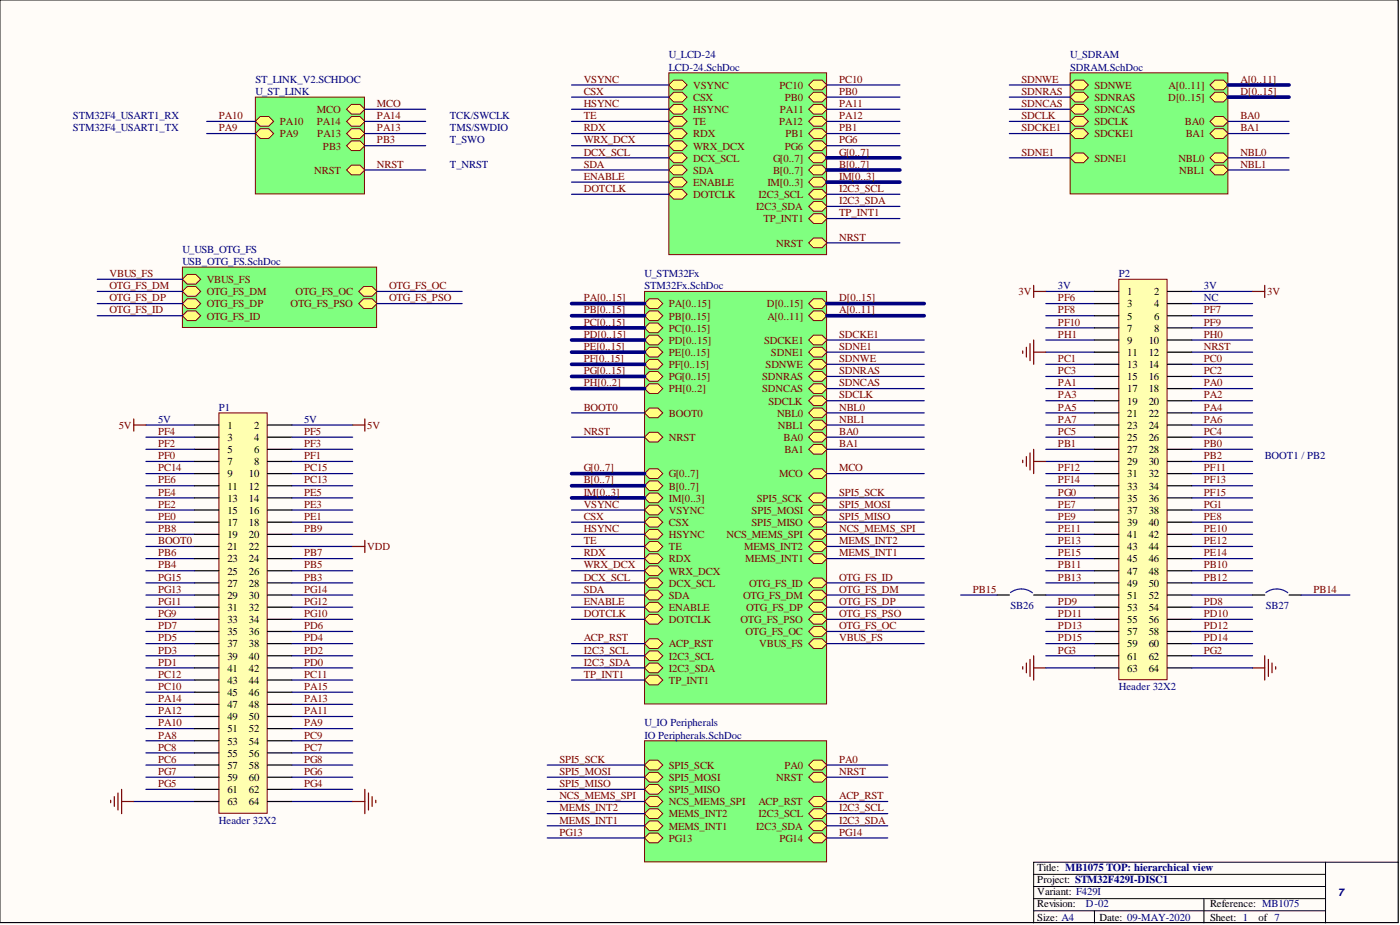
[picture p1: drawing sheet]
<svg xmlns="http://www.w3.org/2000/svg" width="292mm" height="193mm" viewBox="0 0 292 193" stroke-linecap="round" stroke-linejoin="round" font-family="sans-serif">
<defs><g id="words">
<g font-size="2.2" fill="#000080">
<text x="53.3" y="17.3">ST_LINK_V2.SCHDOC</text>
<text x="139.5" y="12.2">U_LCD-24</text>
<text x="139.5" y="14.7">LCD-24.SchDoc</text>
<text x="223.3" y="12.2">U_SDRAM</text>
<text x="223.3" y="14.7">SDRAM.SchDoc</text>
<text x="53.3" y="19.8">U_ST_LINK</text>
<text x="15.2" y="27.4">STM32F4_USART1_TX</text>
<text x="15.2" y="24.9">STM32F4_USART1_RX</text>
<text x="93.9" y="24.9">TCK/SWCLK</text>
<text x="93.9" y="27.4">TMS/SWDIO</text>
<text x="93.9" y="29.9">T_SWO</text>
<text x="93.9" y="35">T_NRST</text>
<text x="38.1" y="52.7">U_USB_OTG_FS</text>
<text x="38.1" y="55.3">USB_OTG_FS.SchDoc</text>
<text x="134.5" y="57.8">U_STM32Fx</text>
<text x="233.4" y="57.8">P2</text>
<text x="134.5" y="60.3">STM32Fx.SchDoc</text>
<text x="220.7" y="60.3">3V</text>
<text x="251.2" y="62.9">NC</text>
<text x="251.2" y="60.3">3V</text>
<text x="33" y="88.2">5V</text>
<text x="45.7" y="85.7">P1</text>
<text x="63.4" y="88.2">5V</text>
<text x="263.9" y="95.8">BOOT1 / PB2</text>
<text x="210.8" y="127">SB26</text>
<text x="264.1" y="127">SB27</text>
<text x="233.4" y="143.9">Header 32X2</text>
<text x="134.5" y="151.5">U_IO Peripherals</text>
<text x="134.5" y="154.1">IO Peripherals.SchDoc</text>
<text x="45.7" y="171.8">Header 32X2</text>
<text x="226.6" y="189.3">D-02</text>
<text x="279.1" y="186.9">7</text>
</g>
<g font-size="2.2" fill="#800000">
<text x="121.8" y="17.3">VSYNC</text>
<text x="175.1" y="17.3">PC10</text>
<text x="213.1" y="17.3">SDNWE</text>
<text x="258.8" y="17.3">A[0..11]</text>
<text x="66.1" y="23.6">MCO</text>
<text x="78.7" y="22.3">MCO</text>
<text x="121.8" y="22.3">HSYNC</text>
<text x="121.8" y="19.8">CSX</text>
<text x="144.6" y="18.5">VSYNC</text>
<text x="144.6" y="21.1">CSX</text>
<text x="144.6" y="23.6">HSYNC</text>
<text x="162.6" y="18.5">PC10</text>
<text x="162.7" y="23.6">PA11</text>
<text x="163.7" y="21.1">PB0</text>
<text x="175.1" y="19.8">PB0</text>
<text x="175.1" y="22.3">PA11</text>
<text x="213.1" y="19.8">SDNRAS</text>
<text x="213.1" y="22.3">SDNCAS</text>
<text x="228.4" y="18.5">SDNWE</text>
<text x="228.4" y="21.1">SDNRAS</text>
<text x="228.4" y="23.6">SDNCAS</text>
<text x="243.8" y="21.1">D[0..15]</text>
<text x="243.8" y="18.5">A[0..11]</text>
<text x="258.8" y="19.8">D[0..15]</text>
<text x="45.7" y="27.4">PA9</text>
<text x="45.7" y="24.9">PA10</text>
<text x="58.4" y="26.1">PA10</text>
<text x="58.4" y="28.7">PA9</text>
<text x="66.1" y="26.1">PA14</text>
<text x="66.2" y="28.7">PA13</text>
<text x="78.7" y="27.4">PA13</text>
<text x="78.7" y="24.9">PA14</text>
<text x="78.7" y="29.9">PB3</text>
<text x="121.8" y="24.9">TE</text>
<text x="121.8" y="27.4">RDX</text>
<text x="121.8" y="29.9">WRX_DCX</text>
<text x="144.6" y="26.1">TE</text>
<text x="144.6" y="28.7">RDX</text>
<text x="162.5" y="26.1">PA12</text>
<text x="163.9" y="28.7">PB1</text>
<text x="175.1" y="24.9">PA12</text>
<text x="175.1" y="27.4">PB1</text>
<text x="175.1" y="29.9">PG6</text>
<text x="213.1" y="24.9">SDCLK</text>
<text x="213.1" y="27.4">SDCKE1</text>
<text x="228.4" y="26.1">SDCLK</text>
<text x="228.4" y="28.7">SDCKE1</text>
<text x="247.2" y="26.1">BA0</text>
<text x="247.4" y="28.7">BA1</text>
<text x="258.8" y="24.9">BA0</text>
<text x="258.8" y="27.4">BA1</text>
<text x="67.4" y="31.2">PB3</text>
<text x="78.7" y="35">NRST</text>
<text x="121.8" y="35">SDA</text>
<text x="121.8" y="32.5">DCX_SCL</text>
<text x="144.6" y="31.2">WRX_DCX</text>
<text x="144.6" y="33.7">DCX_SCL</text>
<text x="161.3" y="33.7">G[0..7]</text>
<text x="163.7" y="31.2">PG6</text>
<text x="175.1" y="35">B[0..7]</text>
<text x="175.1" y="32.5">G[0..7]</text>
<text x="213.1" y="32.5">SDNE1</text>
<text x="228.4" y="33.7">SDNE1</text>
<text x="245.9" y="33.7">NBL0</text>
<text x="258.8" y="32.5">NBL0</text>
<text x="258.8" y="35">NBL1</text>
<text x="65.5" y="36.3">NRST</text>
<text x="121.8" y="37.5">ENABLE</text>
<text x="121.8" y="40.1">DOTCLK</text>
<text x="144.6" y="38.8">ENABLE</text>
<text x="144.6" y="36.3">SDA</text>
<text x="144.6" y="41.3">DOTCLK</text>
<text x="158.2" y="41.3">I2C3_SCL</text>
<text x="160.1" y="38.8">IM[0..3]</text>
<text x="161.3" y="36.3">B[0..7]</text>
<text x="175.1" y="40.1">I2C3_SCL</text>
<text x="175.1" y="37.5">IM[0..3]</text>
<text x="246" y="36.3">NBL1</text>
<text x="157.7" y="43.9">I2C3_SDA</text>
<text x="159.3" y="46.4">TP_INT1</text>
<text x="175.1" y="45.1">TP_INT1</text>
<text x="175.1" y="42.6">I2C3_SDA</text>
<text x="162" y="51.5">NRST</text>
<text x="175.1" y="50.2">NRST</text>
<text x="22.8" y="57.8">VBUS_FS</text>
<text x="43.1" y="59.1">VBUS_FS</text>
<text x="22.8" y="65.4">OTG_FS_ID</text>
<text x="22.8" y="60.3">OTG_FS_DM</text>
<text x="22.8" y="62.9">OTG_FS_DP</text>
<text x="43.1" y="61.6">OTG_FS_DM</text>
<text x="43.1" y="64.1">OTG_FS_DP</text>
<text x="60.6" y="64.1">OTG_FS_PSO</text>
<text x="61.7" y="61.6">OTG_FS_OC</text>
<text x="81.2" y="62.9">OTG_FS_PSO</text>
<text x="81.2" y="60.3">OTG_FS_OC</text>
<text x="121.8" y="62.9">PA[0..15]</text>
<text x="121.8" y="65.4">PB[0..15]</text>
<text x="139.5" y="64.1">PA[0..15]</text>
<text x="160" y="64.1">D[0..15]</text>
<text x="175.1" y="62.9">D[0..15]</text>
<text x="175.1" y="65.4">A[0..11]</text>
<text x="212.5" y="61.6">3V</text>
<text x="220.7" y="62.9">PF6</text>
<text x="220.7" y="65.4">PF8</text>
<text x="251.2" y="65.4">PF7</text>
<text x="264.4" y="61.6">3V</text>
<text x="43.1" y="66.7">OTG_FS_ID</text>
<text x="121.8" y="67.9">PC[0..15]</text>
<text x="121.8" y="70.5">PD[0..15]</text>
<text x="139.5" y="66.7">PB[0..15]</text>
<text x="139.5" y="69.2">PC[0..15]</text>
<text x="139.5" y="71.7">PD[0..15]</text>
<text x="159.4" y="71.7">SDCKE1</text>
<text x="160.1" y="66.7">A[0..11]</text>
<text x="175.1" y="70.5">SDCKE1</text>
<text x="220.7" y="70.5">PH1</text>
<text x="220.7" y="67.9">PF10</text>
<text x="251.2" y="70.5">PH0</text>
<text x="251.2" y="67.9">PF9</text>
<text x="121.8" y="73">PE[0..15]</text>
<text x="121.8" y="75.5">PF[0..15]</text>
<text x="139.5" y="74.3">PE[0..15]</text>
<text x="139.5" y="76.8">PF[0..15]</text>
<text x="159.7" y="76.8">SDNWE</text>
<text x="160.9" y="74.3">SDNE1</text>
<text x="175.1" y="75.5">SDNWE</text>
<text x="175.1" y="73">SDNE1</text>
<text x="220.7" y="75.5">PC1</text>
<text x="251.2" y="73">NRST</text>
<text x="251.2" y="75.5">PC0</text>
<text x="121.8" y="80.6">PH[0..2]</text>
<text x="121.8" y="78.1">PG[0..15]</text>
<text x="139.5" y="81.9">PH[0..2]</text>
<text x="139.5" y="79.3">PG[0..15]</text>
<text x="159" y="79.3">SDNRAS</text>
<text x="159" y="81.9">SDNCAS</text>
<text x="175.1" y="78.1">SDNRAS</text>
<text x="175.1" y="80.6">SDNCAS</text>
<text x="175.1" y="83.1">SDCLK</text>
<text x="220.7" y="80.6">PA1</text>
<text x="220.7" y="83.1">PA3</text>
<text x="220.7" y="78.1">PC3</text>
<text x="251.2" y="83.1">PA2</text>
<text x="251.2" y="80.6">PA0</text>
<text x="251.2" y="78.1">PC2</text>
<text x="24.8" y="89.5">5V</text>
<text x="76.6" y="89.5">5V</text>
<text x="121.8" y="85.7">BOOT0</text>
<text x="139.5" y="86.9">BOOT0</text>
<text x="160.4" y="84.4">SDCLK</text>
<text x="162.1" y="86.9">NBL0</text>
<text x="162.3" y="89.5">NBL1</text>
<text x="175.1" y="85.7">NBL0</text>
<text x="175.1" y="88.2">NBL1</text>
<text x="220.7" y="85.7">PA5</text>
<text x="220.7" y="88.2">PA7</text>
<text x="251.2" y="85.7">PA4</text>
<text x="251.2" y="88.2">PA6</text>
<text x="33" y="95.8">PF0</text>
<text x="33" y="93.3">PF2</text>
<text x="33" y="90.7">PF4</text>
<text x="63.4" y="95.8">PF1</text>
<text x="63.4" y="93.3">PF3</text>
<text x="63.4" y="90.7">PF5</text>
<text x="121.8" y="90.7">NRST</text>
<text x="139.5" y="92">NRST</text>
<text x="163.5" y="92">BA0</text>
<text x="163.7" y="94.5">BA1</text>
<text x="175.1" y="90.7">BA0</text>
<text x="175.1" y="93.3">BA1</text>
<text x="220.7" y="93.3">PB1</text>
<text x="220.7" y="90.7">PC5</text>
<text x="251.2" y="95.8">PB2</text>
<text x="251.2" y="93.3">PB0</text>
<text x="251.2" y="90.7">PC4</text>
<text x="33" y="100.9">PE6</text>
<text x="33" y="98.3">PC14</text>
<text x="63.4" y="98.3">PC15</text>
<text x="63.4" y="100.9">PC13</text>
<text x="121.8" y="100.9">B[0..7]</text>
<text x="121.8" y="98.3">G[0..7]</text>
<text x="139.5" y="99.6">G[0..7]</text>
<text x="162.5" y="99.6">MCO</text>
<text x="175.1" y="98.3">MCO</text>
<text x="220.7" y="98.3">PF12</text>
<text x="220.7" y="100.9">PF14</text>
<text x="251.2" y="98.3">PF11</text>
<text x="251.2" y="100.9">PF13</text>
<text x="33" y="105.9">PE2</text>
<text x="33" y="103.4">PE4</text>
<text x="63.4" y="105.9">PE3</text>
<text x="63.4" y="103.4">PE5</text>
<text x="121.8" y="105.9">VSYNC</text>
<text x="121.8" y="103.4">IM[0..3]</text>
<text x="139.5" y="102.1">B[0..7]</text>
<text x="139.5" y="104.7">IM[0..3]</text>
<text x="139.5" y="107.2">VSYNC</text>
<text x="156.8" y="107.2">SPI5_MOSI</text>
<text x="157.9" y="104.7">SPI5_SCK</text>
<text x="175.1" y="103.4">SPI5_SCK</text>
<text x="175.1" y="105.9">SPI5_MOSI</text>
<text x="220.7" y="105.9">PE7</text>
<text x="220.7" y="103.4">PG0</text>
<text x="251.2" y="103.4">PF15</text>
<text x="251.2" y="105.9">PG1</text>
<text x="33" y="113.5">BOOT0</text>
<text x="33" y="108.5">PE0</text>
<text x="33" y="111">PB8</text>
<text x="63.4" y="108.5">PE1</text>
<text x="63.4" y="111">PB9</text>
<text x="121.8" y="108.5">CSX</text>
<text x="121.8" y="111">HSYNC</text>
<text x="121.8" y="113.5">TE</text>
<text x="139.5" y="109.7">CSX</text>
<text x="139.5" y="112.3">HSYNC</text>
<text x="151.6" y="112.3">NCS_MEMS_SPI</text>
<text x="156.8" y="109.7">SPI5_MISO</text>
<text x="175.1" y="111">NCS_MEMS_SPI</text>
<text x="175.1" y="108.5">SPI5_MISO</text>
<text x="175.1" y="113.5">MEMS_INT2</text>
<text x="220.7" y="108.5">PE9</text>
<text x="220.7" y="111">PE11</text>
<text x="220.7" y="113.5">PE13</text>
<text x="251.2" y="108.5">PE8</text>
<text x="251.2" y="111">PE10</text>
<text x="251.2" y="113.5">PE12</text>
<text x="33" y="118.6">PB4</text>
<text x="33" y="116.1">PB6</text>
<text x="63.4" y="118.6">PB5</text>
<text x="63.4" y="116.1">PB7</text>
<text x="76.6" y="114.8">VDD</text>
<text x="121.8" y="116.1">RDX</text>
<text x="121.8" y="118.6">WRX_DCX</text>
<text x="139.5" y="114.8">TE</text>
<text x="139.5" y="119.9">WRX_DCX</text>
<text x="139.5" y="117.3">RDX</text>
<text x="155.3" y="114.8">MEMS_INT2</text>
<text x="155.5" y="117.3">MEMS_INT1</text>
<text x="175.1" y="116.1">MEMS_INT1</text>
<text x="220.7" y="116.1">PE15</text>
<text x="220.7" y="118.6">PB11</text>
<text x="251.2" y="116.1">PE14</text>
<text x="251.2" y="118.6">PB10</text>
<text x="33" y="123.7">PG13</text>
<text x="33" y="121.1">PG15</text>
<text x="63.4" y="121.1">PB3</text>
<text x="63.4" y="123.7">PG14</text>
<text x="121.8" y="121.1">DCX_SCL</text>
<text x="121.8" y="123.7">SDA</text>
<text x="139.5" y="122.4">DCX_SCL</text>
<text x="139.5" y="124.9">SDA</text>
<text x="155.1" y="124.9">OTG_FS_DM</text>
<text x="156.3" y="122.4">OTG_FS_ID</text>
<text x="175.1" y="121.1">OTG_FS_ID</text>
<text x="175.1" y="123.7">OTG_FS_DM</text>
<text x="203" y="123.7">PB15</text>
<text x="220.7" y="121.1">PB13</text>
<text x="251.2" y="121.1">PB12</text>
<text x="274" y="123.7">PB14</text>
<text x="33" y="131.3">PD7</text>
<text x="33" y="128.7">PG9</text>
<text x="33" y="126.2">PG11</text>
<text x="63.4" y="131.3">PD6</text>
<text x="63.4" y="128.7">PG10</text>
<text x="63.4" y="126.2">PG12</text>
<text x="121.8" y="126.2">ENABLE</text>
<text x="121.8" y="128.7">DOTCLK</text>
<text x="139.5" y="127.5">ENABLE</text>
<text x="139.5" y="130">DOTCLK</text>
<text x="154.5" y="130">OTG_FS_PSO</text>
<text x="155.7" y="127.5">OTG_FS_DP</text>
<text x="175.1" y="126.2">OTG_FS_DP</text>
<text x="175.1" y="128.7">OTG_FS_PSO</text>
<text x="175.1" y="131.3">OTG_FS_OC</text>
<text x="220.7" y="126.2">PD9</text>
<text x="220.7" y="128.7">PD11</text>
<text x="220.7" y="131.3">PD13</text>
<text x="251.2" y="126.2">PD8</text>
<text x="251.2" y="128.7">PD10</text>
<text x="251.2" y="131.3">PD12</text>
<text x="33" y="136.3">PD3</text>
<text x="33" y="133.8">PD5</text>
<text x="63.4" y="136.3">PD2</text>
<text x="63.4" y="133.8">PD4</text>
<text x="121.8" y="136.3">I2C3_SCL</text>
<text x="121.8" y="133.8">ACP_RST</text>
<text x="139.5" y="137.6">I2C3_SCL</text>
<text x="139.5" y="135.1">ACP_RST</text>
<text x="155.6" y="132.5">OTG_FS_OC</text>
<text x="158.4" y="135.1">VBUS_FS</text>
<text x="175.1" y="133.8">VBUS_FS</text>
<text x="220.7" y="133.8">PD15</text>
<text x="220.7" y="136.3">PG3</text>
<text x="251.2" y="133.8">PD14</text>
<text x="251.2" y="136.3">PG2</text>
<text x="33" y="143.9">PC10</text>
<text x="33" y="141.4">PC12</text>
<text x="33" y="138.9">PD1</text>
<text x="63.4" y="143.9">PA15</text>
<text x="63.4" y="141.4">PC11</text>
<text x="63.4" y="138.9">PD0</text>
<text x="121.8" y="141.4">TP_INT1</text>
<text x="121.8" y="138.9">I2C3_SDA</text>
<text x="139.5" y="142.7">TP_INT1</text>
<text x="139.5" y="140.1">I2C3_SDA</text>
<text x="33" y="146.5">PA14</text>
<text x="33" y="149">PA12</text>
<text x="63.4" y="146.5">PA13</text>
<text x="63.4" y="149">PA11</text>
<text x="33" y="154.1">PA8</text>
<text x="33" y="151.5">PA10</text>
<text x="63.4" y="151.5">PA9</text>
<text x="63.4" y="154.1">PC9</text>
<text x="33" y="159.1">PC6</text>
<text x="33" y="156.6">PC8</text>
<text x="33" y="161.7">PG7</text>
<text x="63.4" y="156.6">PC7</text>
<text x="63.4" y="161.7">PG6</text>
<text x="63.4" y="159.1">PG8</text>
<text x="116.7" y="159.1">SPI5_SCK</text>
<text x="116.7" y="161.7">SPI5_MOSI</text>
<text x="139.5" y="160.4">SPI5_SCK</text>
<text x="163.7" y="160.4">PA0</text>
<text x="175.1" y="159.1">PA0</text>
<text x="175.1" y="161.7">NRST</text>
<text x="33" y="164.2">PG5</text>
<text x="63.4" y="164.2">PG4</text>
<text x="116.7" y="166.7">NCS_MEMS_SPI</text>
<text x="116.7" y="164.2">SPI5_MISO</text>
<text x="139.5" y="165.5">SPI5_MISO</text>
<text x="139.5" y="162.9">SPI5_MOSI</text>
<text x="162" y="162.9">NRST</text>
<text x="175.1" y="166.7">ACP_RST</text>
<text x="116.7" y="171.8">MEMS_INT1</text>
<text x="116.7" y="169.3">MEMS_INT2</text>
<text x="139.5" y="173.1">MEMS_INT1</text>
<text x="139.5" y="168">NCS_MEMS_SPI</text>
<text x="139.5" y="170.5">MEMS_INT2</text>
<text x="157.7" y="173.1">I2C3_SDA</text>
<text x="158.2" y="168">ACP_RST</text>
<text x="158.2" y="170.5">I2C3_SCL</text>
<text x="175.1" y="171.8">I2C3_SDA</text>
<text x="175.1" y="169.3">I2C3_SCL</text>
<text x="116.7" y="174.3">PG13</text>
<text x="139.5" y="175.6">PG13</text>
<text x="162.6" y="175.6">PG14</text>
<text x="175.1" y="174.3">PG14</text>
</g>
<g font-size="2.2">
<text x="235.2" y="61.6">1</text>
<text x="235.2" y="64.1">3</text>
<text x="240.8" y="61.6">2</text>
<text x="240.8" y="64.1">4</text>
<text x="235.2" y="66.7">5</text>
<text x="235.2" y="69.2">7</text>
<text x="235.2" y="71.7">9</text>
<text x="239.7" y="71.7">10</text>
<text x="240.8" y="66.7">6</text>
<text x="240.8" y="69.2">8</text>
<text x="235.2" y="74.3">11</text>
<text x="235.2" y="76.8">13</text>
<text x="239.7" y="74.3">12</text>
<text x="239.7" y="76.8">14</text>
<text x="235.2" y="79.3">15</text>
<text x="235.2" y="81.9">17</text>
<text x="239.7" y="79.3">16</text>
<text x="239.7" y="81.9">18</text>
<text x="47.4" y="89.5">1</text>
<text x="53" y="89.5">2</text>
<text x="235.2" y="84.4">19</text>
<text x="235.2" y="86.9">21</text>
<text x="235.2" y="89.5">23</text>
<text x="239.7" y="84.4">20</text>
<text x="239.7" y="86.9">22</text>
<text x="239.7" y="89.5">24</text>
<text x="47.4" y="92">3</text>
<text x="47.4" y="94.5">5</text>
<text x="53" y="92">4</text>
<text x="53" y="94.5">6</text>
<text x="235.2" y="92">25</text>
<text x="235.2" y="94.5">27</text>
<text x="239.7" y="92">26</text>
<text x="239.7" y="94.5">28</text>
<text x="47.4" y="97.1">7</text>
<text x="47.4" y="99.6">9</text>
<text x="51.9" y="99.6">10</text>
<text x="53" y="97.1">8</text>
<text x="235.2" y="97.1">29</text>
<text x="235.2" y="99.6">31</text>
<text x="239.7" y="97.1">30</text>
<text x="239.7" y="99.6">32</text>
<text x="47.4" y="102.1">11</text>
<text x="47.4" y="104.7">13</text>
<text x="47.4" y="107.2">15</text>
<text x="51.9" y="102.1">12</text>
<text x="51.9" y="104.7">14</text>
<text x="51.9" y="107.2">16</text>
<text x="235.2" y="102.1">33</text>
<text x="235.2" y="104.7">35</text>
<text x="235.2" y="107.2">37</text>
<text x="239.7" y="102.1">34</text>
<text x="239.7" y="104.7">36</text>
<text x="239.7" y="107.2">38</text>
<text x="47.4" y="109.7">17</text>
<text x="47.4" y="112.3">19</text>
<text x="51.9" y="109.7">18</text>
<text x="51.9" y="112.3">20</text>
<text x="235.2" y="109.7">39</text>
<text x="235.2" y="112.3">41</text>
<text x="239.7" y="109.7">40</text>
<text x="239.7" y="112.3">42</text>
<text x="47.4" y="114.8">21</text>
<text x="47.4" y="117.3">23</text>
<text x="47.4" y="119.9">25</text>
<text x="51.9" y="114.8">22</text>
<text x="51.9" y="117.3">24</text>
<text x="51.9" y="119.9">26</text>
<text x="235.2" y="114.8">43</text>
<text x="235.2" y="117.3">45</text>
<text x="235.2" y="119.9">47</text>
<text x="239.7" y="114.8">44</text>
<text x="239.7" y="117.3">46</text>
<text x="239.7" y="119.9">48</text>
<text x="47.4" y="122.4">27</text>
<text x="47.4" y="124.9">29</text>
<text x="51.9" y="122.4">28</text>
<text x="51.9" y="124.9">30</text>
<text x="235.2" y="122.4">49</text>
<text x="235.2" y="124.9">51</text>
<text x="239.7" y="122.4">50</text>
<text x="239.7" y="124.9">52</text>
<text x="47.4" y="127.5">31</text>
<text x="47.4" y="130">33</text>
<text x="51.9" y="127.5">32</text>
<text x="51.9" y="130">34</text>
<text x="235.2" y="127.5">53</text>
<text x="235.2" y="130">55</text>
<text x="239.7" y="127.5">54</text>
<text x="239.7" y="130">56</text>
<text x="47.4" y="132.5">35</text>
<text x="47.4" y="135.1">37</text>
<text x="47.4" y="137.6">39</text>
<text x="51.9" y="132.5">36</text>
<text x="51.9" y="135.1">38</text>
<text x="51.9" y="137.6">40</text>
<text x="235.2" y="132.5">57</text>
<text x="235.2" y="135.1">59</text>
<text x="235.2" y="137.6">61</text>
<text x="239.7" y="132.5">58</text>
<text x="239.7" y="135.1">60</text>
<text x="239.7" y="137.6">62</text>
<text x="47.4" y="140.1">41</text>
<text x="47.4" y="142.7">43</text>
<text x="51.9" y="140.1">42</text>
<text x="51.9" y="142.7">44</text>
<text x="235.2" y="140.1">63</text>
<text x="239.7" y="140.1">64</text>
<text x="47.4" y="145.2">45</text>
<text x="47.4" y="147.7">47</text>
<text x="51.9" y="145.2">46</text>
<text x="51.9" y="147.7">48</text>
<text x="47.4" y="150.3">49</text>
<text x="47.4" y="152.8">51</text>
<text x="47.4" y="155.3">53</text>
<text x="51.9" y="150.3">50</text>
<text x="51.9" y="152.8">52</text>
<text x="51.9" y="155.3">54</text>
<text x="47.4" y="157.9">55</text>
<text x="47.4" y="160.4">57</text>
<text x="51.9" y="157.9">56</text>
<text x="51.9" y="160.4">58</text>
<text x="47.4" y="162.9">59</text>
<text x="47.4" y="165.5">61</text>
<text x="51.9" y="162.9">60</text>
<text x="51.9" y="165.5">62</text>
<text x="47.4" y="168">63</text>
<text x="51.9" y="168">64</text>
<text x="216.4" y="181.7">Title: MB1075 TOP: hierarchical view</text>
<text x="216.4" y="184.2">Project: STM32F429I-DISC1</text>
<text x="216.4" y="189.3">Revision:</text>
<text x="216.4" y="186.7">Variant: F429I</text>
<text x="252.5" y="189.3">Reference: MB1075</text>
<text x="216.4" y="192.1">Size: A4</text>
<text x="229.4" y="192.1">Date: 09-MAY-2020</text>
<text x="252.5" y="192.1">Sheet: 1</text>
<text x="262.6" y="192.1">of 7</text>
</g>
</g></defs>
<path d="M0 0h291.7v192.5h-291.7z" fill="#fffcf8" stroke="#000" stroke-width=".21"/>
<path d="M276.6 179.9v12.6M291.8 179.9h-76.1v12.6M215.7 182.4h60.9M215.7 184.9h60.9M215.7 190h60.9M215.7 187.5h60.9M228.4 190v2.5M251.2 187.5v5" fill="none" stroke="#000" stroke-width=".21"/>
<g fill="none" stroke="#000080" stroke-width=".25">
<path d="M218.2 60.8h10.2M218.2 63.3h10.2M248.7 65.9h12.6M248.7 70.9h12.6M248.7 68.4h12.6M248.7 73.5h12.6M248.7 76h12.6M248.7 78.5h12.6M248.7 93.7h12.6M248.7 96.3h12.6M248.7 98.8h12.6M248.7 91.2h12.6"/>
<path d="M248.7 86.1h12.6M248.7 88.7h12.6M248.7 81.1h12.6M248.7 83.6h12.6M248.7 111.5h12.6M248.7 114h12.6M248.7 108.9h12.6M248.7 119.1h12.6M248.7 101.3h12.6M248.7 103.9h12.6M248.7 106.4h12.6M248.7 116.5h12.6"/>
<path d="M248.7 121.6h12.6"/>
</g>
<path d="M261.3 139.3h2.6M263.9 136.8v5.1M264.6 137.6v3.5M265.4 138.3v2.1M266.2 139.1v.5" fill="none" stroke="#800000" stroke-width=".25"/>
<path d="M223.3 15.2h32.9v25.3h-32.9z" fill="#80ff80" stroke="#800000" stroke-width=".21"/>
<path d="M252.5 17.7l1-1h1.7l1.1 1-1.1 1h-1.7z" fill-rule="evenodd" fill="#ffff80"/>
<path d="M252.5 17.7l1-1h1.7l1.1 1-1.1 1h-1.7z" fill="none" stroke="#800000" stroke-width=".21"/>
<path d="M252.5 20.3l1-1.1h1.7l1.1 1.1-1.1 1h-1.7z" fill-rule="evenodd" fill="#ffff80"/>
<path d="M252.5 20.3l1-1.1h1.7l1.1 1.1-1.1 1h-1.7z" fill="none" stroke="#800000" stroke-width=".21"/>
<path d="M223.3 32.9l1-1h1.8l1 1-1 1h-1.8z" fill-rule="evenodd" fill="#ffff80"/>
<path d="M223.3 32.9l1-1h1.8l1 1-1 1h-1.8z" fill="none" stroke="#800000" stroke-width=".21"/>
<path d="M252.5 35.5l1-1.1h1.7l1.1 1.1-1.1 1h-1.7z" fill-rule="evenodd" fill="#ffff80"/>
<path d="M252.5 35.5l1-1.1h1.7l1.1 1.1-1.1 1h-1.7z" fill="none" stroke="#800000" stroke-width=".21"/>
<path d="M252.5 32.9l1-1h1.7l1.1 1-1.1 1h-1.7z" fill-rule="evenodd" fill="#ffff80"/>
<path d="M252.5 32.9l1-1h1.7l1.1 1-1.1 1h-1.7z" fill="none" stroke="#800000" stroke-width=".21"/>
<path d="M223.3 17.7l1-1h1.8l1 1-1 1h-1.8z" fill-rule="evenodd" fill="#ffff80"/>
<path d="M223.3 17.7l1-1h1.8l1 1-1 1h-1.8z" fill="none" stroke="#800000" stroke-width=".21"/>
<path d="M223.3 20.3l1-1.1h1.8l1 1.1-1 1h-1.8z" fill-rule="evenodd" fill="#ffff80"/>
<path d="M223.3 20.3l1-1.1h1.8l1 1.1-1 1h-1.8z" fill="none" stroke="#800000" stroke-width=".21"/>
<path d="M223.3 22.8l1-1h1.8l1 1-1 1h-1.8z" fill-rule="evenodd" fill="#ffff80"/>
<path d="M223.3 22.8l1-1h1.8l1 1-1 1h-1.8z" fill="none" stroke="#800000" stroke-width=".21"/>
<path d="M223.3 25.3l1-1h1.8l1 1-1 1h-1.8z" fill-rule="evenodd" fill="#ffff80"/>
<path d="M223.3 25.3l1-1h1.8l1 1-1 1h-1.8z" fill="none" stroke="#800000" stroke-width=".21"/>
<path d="M223.3 27.9l1-1.1h1.8l1 1.1-1 1h-1.8z" fill-rule="evenodd" fill="#ffff80"/>
<path d="M223.3 27.9l1-1.1h1.8l1 1.1-1 1h-1.8z" fill="none" stroke="#800000" stroke-width=".21"/>
<path d="M252.5 25.3l1-1h1.7l1.1 1-1.1 1h-1.7z" fill-rule="evenodd" fill="#ffff80"/>
<path d="M252.5 25.3l1-1h1.7l1.1 1-1.1 1h-1.7z" fill="none" stroke="#800000" stroke-width=".21"/>
<path d="M252.5 27.9l1-1.1h1.7l1.1 1.1-1.1 1h-1.7z" fill-rule="evenodd" fill="#ffff80"/>
<path d="M252.5 27.9l1-1.1h1.7l1.1 1.1-1.1 1h-1.7z" fill="none" stroke="#800000" stroke-width=".21"/>
<path d="M134.5 154.5h38v25.3h-38z" fill="#80ff80" stroke="#800000" stroke-width=".21"/>
<path d="M168.7 159.6l1-1h1.8l1 1-1 1h-1.8z" fill-rule="evenodd" fill="#ffff80"/>
<path d="M168.7 159.6l1-1h1.8l1 1-1 1h-1.8z" fill="none" stroke="#800000" stroke-width=".21"/>
<path d="M168.7 162.1l1-1h1.8l1 1-1 1.1h-1.8z" fill-rule="evenodd" fill="#ffff80"/>
<path d="M168.7 162.1l1-1h1.8l1 1-1 1.1h-1.8z" fill="none" stroke="#800000" stroke-width=".21"/>
<path d="M134.5 172.3l1-1h1.8l1 1-1 1h-1.8z" fill-rule="evenodd" fill="#ffff80"/>
<path d="M134.5 172.3l1-1h1.8l1 1-1 1h-1.8z" fill="none" stroke="#800000" stroke-width=".21"/>
<path d="M134.5 167.2l1-1h1.8l1 1-1 1h-1.8z" fill-rule="evenodd" fill="#ffff80"/>
<path d="M134.5 167.2l1-1h1.8l1 1-1 1h-1.8z" fill="none" stroke="#800000" stroke-width=".21"/>
<path d="M134.5 169.7l1-1h1.8l1 1-1 1.1h-1.8z" fill-rule="evenodd" fill="#ffff80"/>
<path d="M134.5 169.7l1-1h1.8l1 1-1 1.1h-1.8z" fill="none" stroke="#800000" stroke-width=".21"/>
<path d="M134.5 159.6l1-1h1.8l1 1-1 1h-1.8z" fill-rule="evenodd" fill="#ffff80"/>
<path d="M134.5 159.6l1-1h1.8l1 1-1 1h-1.8z" fill="none" stroke="#800000" stroke-width=".21"/>
<path d="M134.5 164.7l1-1h1.8l1 1-1 1h-1.8z" fill-rule="evenodd" fill="#ffff80"/>
<path d="M134.5 164.7l1-1h1.8l1 1-1 1h-1.8z" fill="none" stroke="#800000" stroke-width=".21"/>
<path d="M134.5 162.1l1-1h1.8l1 1-1 1.1h-1.8z" fill-rule="evenodd" fill="#ffff80"/>
<path d="M134.5 162.1l1-1h1.8l1 1-1 1.1h-1.8z" fill="none" stroke="#800000" stroke-width=".21"/>
<path d="M168.7 167.2l1-1h1.8l1 1-1 1h-1.8z" fill-rule="evenodd" fill="#ffff80"/>
<path d="M168.7 167.2l1-1h1.8l1 1-1 1h-1.8z" fill="none" stroke="#800000" stroke-width=".21"/>
<path d="M168.7 169.7l1-1h1.8l1 1-1 1.1h-1.8z" fill-rule="evenodd" fill="#ffff80"/>
<path d="M168.7 169.7l1-1h1.8l1 1-1 1.1h-1.8z" fill="none" stroke="#800000" stroke-width=".21"/>
<path d="M168.7 172.3l1-1h1.8l1 1-1 1h-1.8z" fill-rule="evenodd" fill="#ffff80"/>
<path d="M168.7 172.3l1-1h1.8l1 1-1 1h-1.8z" fill="none" stroke="#800000" stroke-width=".21"/>
<path d="M134.5 174.8l1-1h1.8l1 1-1 1h-1.8z" fill-rule="evenodd" fill="#ffff80"/>
<path d="M134.5 174.8l1-1h1.8l1 1-1 1h-1.8z" fill="none" stroke="#800000" stroke-width=".21"/>
<path d="M168.7 174.8l1-1h1.8l1 1-1 1h-1.8z" fill-rule="evenodd" fill="#ffff80"/>
<path d="M168.7 174.8l1-1h1.8l1 1-1 1h-1.8z" fill="none" stroke="#800000" stroke-width=".21"/>
<path d="M134.5 60.8h38v86.1h-38z" fill="#80ff80" stroke="#800000" stroke-width=".21"/>
<path d="M134.5 86.1l1-1h1.8l1 1-1 1h-1.8z" fill-rule="evenodd" fill="#ffff80"/>
<path d="M134.5 86.1l1-1h1.8l1 1-1 1h-1.8z" fill="none" stroke="#800000" stroke-width=".21"/>
<path d="M134.5 91.2l1-1h1.8l1 1-1 1h-1.8z" fill-rule="evenodd" fill="#ffff80"/>
<path d="M134.5 91.2l1-1h1.8l1 1-1 1h-1.8z" fill="none" stroke="#800000" stroke-width=".21"/>
<path d="M168.7 98.8l1-1h1.8l1 1-1 1h-1.8z" fill-rule="evenodd" fill="#ffff80"/>
<path d="M168.7 98.8l1-1h1.8l1 1-1 1h-1.8z" fill="none" stroke="#800000" stroke-width=".21"/>
<path d="M168.7 63.3l1-1h1.8l1 1-1 1h-1.8z" fill-rule="evenodd" fill="#ffff80"/>
<path d="M168.7 63.3l1-1h1.8l1 1-1 1h-1.8z" fill="none" stroke="#800000" stroke-width=".21"/>
<path d="M168.7 65.9l1-1h1.8l1 1-1 1h-1.8z" fill-rule="evenodd" fill="#ffff80"/>
<path d="M168.7 65.9l1-1h1.8l1 1-1 1h-1.8z" fill="none" stroke="#800000" stroke-width=".21"/>
<path d="M168.7 70.9l1-1h1.8l1 1-1 1h-1.8z" fill-rule="evenodd" fill="#ffff80"/>
<path d="M168.7 70.9l1-1h1.8l1 1-1 1h-1.8z" fill="none" stroke="#800000" stroke-width=".21"/>
<path d="M168.7 73.5l1-1h1.8l1 1-1 1h-1.8z" fill-rule="evenodd" fill="#ffff80"/>
<path d="M168.7 73.5l1-1h1.8l1 1-1 1h-1.8z" fill="none" stroke="#800000" stroke-width=".21"/>
<path d="M168.7 76l1-1h1.8l1 1-1 1h-1.8z" fill-rule="evenodd" fill="#ffff80"/>
<path d="M168.7 76l1-1h1.8l1 1-1 1h-1.8z" fill="none" stroke="#800000" stroke-width=".21"/>
<path d="M168.7 86.1l1-1h1.8l1 1-1 1h-1.8z" fill-rule="evenodd" fill="#ffff80"/>
<path d="M168.7 86.1l1-1h1.8l1 1-1 1h-1.8z" fill="none" stroke="#800000" stroke-width=".21"/>
<path d="M168.7 78.5l1-1h1.8l1 1-1 1h-1.8z" fill-rule="evenodd" fill="#ffff80"/>
<path d="M168.7 78.5l1-1h1.8l1 1-1 1h-1.8z" fill="none" stroke="#800000" stroke-width=".21"/>
<path d="M168.7 88.7l1-1h1.8l1 1-1 1h-1.8z" fill-rule="evenodd" fill="#ffff80"/>
<path d="M168.7 88.7l1-1h1.8l1 1-1 1h-1.8z" fill="none" stroke="#800000" stroke-width=".21"/>
<path d="M168.7 83.6l1-1h1.8l1 1-1 1h-1.8z" fill-rule="evenodd" fill="#ffff80"/>
<path d="M168.7 83.6l1-1h1.8l1 1-1 1h-1.8z" fill="none" stroke="#800000" stroke-width=".21"/>
<path d="M168.7 81.1l1-1h1.8l1 1-1 1h-1.8z" fill-rule="evenodd" fill="#ffff80"/>
<path d="M168.7 81.1l1-1h1.8l1 1-1 1h-1.8z" fill="none" stroke="#800000" stroke-width=".21"/>
<path d="M168.7 91.2l1-1h1.8l1 1-1 1h-1.8z" fill-rule="evenodd" fill="#ffff80"/>
<path d="M168.7 91.2l1-1h1.8l1 1-1 1h-1.8z" fill="none" stroke="#800000" stroke-width=".21"/>
<path d="M168.7 93.7l1-1h1.8l1 1-1 1h-1.8z" fill-rule="evenodd" fill="#ffff80"/>
<path d="M168.7 93.7l1-1h1.8l1 1-1 1h-1.8z" fill="none" stroke="#800000" stroke-width=".21"/>
<path d="M134.5 63.3l1-1h1.8l1 1-1 1h-1.8z" fill-rule="evenodd" fill="#ffff80"/>
<path d="M134.5 63.3l1-1h1.8l1 1-1 1h-1.8z" fill="none" stroke="#800000" stroke-width=".21"/>
<path d="M134.5 65.9l1-1h1.8l1 1-1 1h-1.8z" fill-rule="evenodd" fill="#ffff80"/>
<path d="M134.5 65.9l1-1h1.8l1 1-1 1h-1.8z" fill="none" stroke="#800000" stroke-width=".21"/>
<path d="M134.5 68.4l1-1h1.8l1 1-1 1h-1.8z" fill-rule="evenodd" fill="#ffff80"/>
<path d="M134.5 68.4l1-1h1.8l1 1-1 1h-1.8z" fill="none" stroke="#800000" stroke-width=".21"/>
<path d="M134.5 70.9l1-1h1.8l1 1-1 1h-1.8z" fill-rule="evenodd" fill="#ffff80"/>
<path d="M134.5 70.9l1-1h1.8l1 1-1 1h-1.8z" fill="none" stroke="#800000" stroke-width=".21"/>
<path d="M134.5 73.5l1-1h1.8l1 1-1 1h-1.8z" fill-rule="evenodd" fill="#ffff80"/>
<path d="M134.5 73.5l1-1h1.8l1 1-1 1h-1.8z" fill="none" stroke="#800000" stroke-width=".21"/>
<path d="M134.5 81.1l1-1h1.8l1 1-1 1h-1.8z" fill-rule="evenodd" fill="#ffff80"/>
<path d="M134.5 81.1l1-1h1.8l1 1-1 1h-1.8z" fill="none" stroke="#800000" stroke-width=".21"/>
<path d="M134.5 76l1-1h1.8l1 1-1 1h-1.8z" fill-rule="evenodd" fill="#ffff80"/>
<path d="M134.5 76l1-1h1.8l1 1-1 1h-1.8z" fill="none" stroke="#800000" stroke-width=".21"/>
<path d="M134.5 78.5l1-1h1.8l1 1-1 1h-1.8z" fill-rule="evenodd" fill="#ffff80"/>
<path d="M134.5 78.5l1-1h1.8l1 1-1 1h-1.8z" fill="none" stroke="#800000" stroke-width=".21"/>
<path d="M134.5 98.8l1-1h1.8l1 1-1 1h-1.8z" fill-rule="evenodd" fill="#ffff80"/>
<path d="M134.5 98.8l1-1h1.8l1 1-1 1h-1.8z" fill="none" stroke="#800000" stroke-width=".21"/>
<path d="M134.5 101.3l1-1h1.8l1 1-1 1h-1.8z" fill-rule="evenodd" fill="#ffff80"/>
<path d="M134.5 101.3l1-1h1.8l1 1-1 1h-1.8z" fill="none" stroke="#800000" stroke-width=".21"/>
<path d="M134.5 103.9l1-1h1.8l1 1-1 1h-1.8z" fill-rule="evenodd" fill="#ffff80"/>
<path d="M134.5 103.9l1-1h1.8l1 1-1 1h-1.8z" fill="none" stroke="#800000" stroke-width=".21"/>
<path d="M134.5 141.9l1-1h1.8l1 1-1 1h-1.8z" fill-rule="evenodd" fill="#ffff80"/>
<path d="M134.5 141.9l1-1h1.8l1 1-1 1h-1.8z" fill="none" stroke="#800000" stroke-width=".21"/>
<path d="M134.5 106.4l1-1h1.8l1 1-1 1h-1.8z" fill-rule="evenodd" fill="#ffff80"/>
<path d="M134.5 106.4l1-1h1.8l1 1-1 1h-1.8z" fill="none" stroke="#800000" stroke-width=".21"/>
<path d="M134.5 108.9l1-1h1.8l1 1-1 1h-1.8z" fill-rule="evenodd" fill="#ffff80"/>
<path d="M134.5 108.9l1-1h1.8l1 1-1 1h-1.8z" fill="none" stroke="#800000" stroke-width=".21"/>
<path d="M134.5 111.5l1-1h1.8l1 1-1 1h-1.8z" fill-rule="evenodd" fill="#ffff80"/>
<path d="M134.5 111.5l1-1h1.8l1 1-1 1h-1.8z" fill="none" stroke="#800000" stroke-width=".21"/>
<path d="M134.5 114l1-1h1.8l1 1-1 1h-1.8z" fill-rule="evenodd" fill="#ffff80"/>
<path d="M134.5 114l1-1h1.8l1 1-1 1h-1.8z" fill="none" stroke="#800000" stroke-width=".21"/>
<path d="M134.5 119.1l1-1h1.8l1 1-1 1h-1.8z" fill-rule="evenodd" fill="#ffff80"/>
<path d="M134.5 119.1l1-1h1.8l1 1-1 1h-1.8z" fill="none" stroke="#800000" stroke-width=".21"/>
<path d="M134.5 116.5l1-1h1.8l1 1-1 1h-1.8z" fill-rule="evenodd" fill="#ffff80"/>
<path d="M134.5 116.5l1-1h1.8l1 1-1 1h-1.8z" fill="none" stroke="#800000" stroke-width=".21"/>
<path d="M134.5 126.7l1-1h1.8l1 1-1 1h-1.8z" fill-rule="evenodd" fill="#ffff80"/>
<path d="M134.5 126.7l1-1h1.8l1 1-1 1h-1.8z" fill="none" stroke="#800000" stroke-width=".21"/>
<path d="M134.5 121.6l1-1h1.8l1 1-1 1h-1.8z" fill-rule="evenodd" fill="#ffff80"/>
<path d="M134.5 121.6l1-1h1.8l1 1-1 1h-1.8z" fill="none" stroke="#800000" stroke-width=".21"/>
<path d="M134.5 124.1l1-1h1.8l1 1-1 1h-1.8z" fill-rule="evenodd" fill="#ffff80"/>
<path d="M134.5 124.1l1-1h1.8l1 1-1 1h-1.8z" fill="none" stroke="#800000" stroke-width=".21"/>
<path d="M134.5 136.8l1-1h1.8l1 1-1 1h-1.8z" fill-rule="evenodd" fill="#ffff80"/>
<path d="M134.5 136.8l1-1h1.8l1 1-1 1h-1.8z" fill="none" stroke="#800000" stroke-width=".21"/>
<path d="M134.5 139.3l1-1h1.8l1 1-1 1.1h-1.8z" fill-rule="evenodd" fill="#ffff80"/>
<path d="M134.5 139.3l1-1h1.8l1 1-1 1.1h-1.8z" fill="none" stroke="#800000" stroke-width=".21"/>
<path d="M134.5 134.3l1-1h1.8l1 1-1 1h-1.8z" fill-rule="evenodd" fill="#ffff80"/>
<path d="M134.5 134.3l1-1h1.8l1 1-1 1h-1.8z" fill="none" stroke="#800000" stroke-width=".21"/>
<path d="M168.7 116.5l1-1h1.8l1 1-1 1h-1.8z" fill-rule="evenodd" fill="#ffff80"/>
<path d="M168.7 116.5l1-1h1.8l1 1-1 1h-1.8z" fill="none" stroke="#800000" stroke-width=".21"/>
<path d="M168.7 111.5l1-1h1.8l1 1-1 1h-1.8z" fill-rule="evenodd" fill="#ffff80"/>
<path d="M168.7 111.5l1-1h1.8l1 1-1 1h-1.8z" fill="none" stroke="#800000" stroke-width=".21"/>
<path d="M168.7 114l1-1h1.8l1 1-1 1h-1.8z" fill-rule="evenodd" fill="#ffff80"/>
<path d="M168.7 114l1-1h1.8l1 1-1 1h-1.8z" fill="none" stroke="#800000" stroke-width=".21"/>
<path d="M168.7 103.9l1-1h1.8l1 1-1 1h-1.8z" fill-rule="evenodd" fill="#ffff80"/>
<path d="M168.7 103.9l1-1h1.8l1 1-1 1h-1.8z" fill="none" stroke="#800000" stroke-width=".21"/>
<path d="M168.7 108.9l1-1h1.8l1 1-1 1h-1.8z" fill-rule="evenodd" fill="#ffff80"/>
<path d="M168.7 108.9l1-1h1.8l1 1-1 1h-1.8z" fill="none" stroke="#800000" stroke-width=".21"/>
<path d="M168.7 106.4l1-1h1.8l1 1-1 1h-1.8z" fill-rule="evenodd" fill="#ffff80"/>
<path d="M168.7 106.4l1-1h1.8l1 1-1 1h-1.8z" fill="none" stroke="#800000" stroke-width=".21"/>
<path d="M168.7 121.6l1-1h1.8l1 1-1 1h-1.8z" fill-rule="evenodd" fill="#ffff80"/>
<path d="M168.7 121.6l1-1h1.8l1 1-1 1h-1.8z" fill="none" stroke="#800000" stroke-width=".21"/>
<path d="M168.7 124.1l1-1h1.8l1 1-1 1h-1.8z" fill-rule="evenodd" fill="#ffff80"/>
<path d="M168.7 124.1l1-1h1.8l1 1-1 1h-1.8z" fill="none" stroke="#800000" stroke-width=".21"/>
<path d="M168.7 126.7l1-1h1.8l1 1-1 1h-1.8z" fill-rule="evenodd" fill="#ffff80"/>
<path d="M168.7 126.7l1-1h1.8l1 1-1 1h-1.8z" fill="none" stroke="#800000" stroke-width=".21"/>
<path d="M168.7 129.2l1-1h1.8l1 1-1 1h-1.8z" fill-rule="evenodd" fill="#ffff80"/>
<path d="M168.7 129.2l1-1h1.8l1 1-1 1h-1.8z" fill="none" stroke="#800000" stroke-width=".21"/>
<path d="M168.7 131.7l1-1h1.8l1 1-1 1h-1.8z" fill-rule="evenodd" fill="#ffff80"/>
<path d="M168.7 131.7l1-1h1.8l1 1-1 1h-1.8z" fill="none" stroke="#800000" stroke-width=".21"/>
<path d="M168.7 134.3l1-1h1.8l1 1-1 1h-1.8z" fill-rule="evenodd" fill="#ffff80"/>
<path d="M168.7 134.3l1-1h1.8l1 1-1 1h-1.8z" fill="none" stroke="#800000" stroke-width=".21"/>
<path d="M134.5 129.2l1-1h1.8l1 1-1 1h-1.8z" fill-rule="evenodd" fill="#ffff80"/>
<path d="M134.5 129.2l1-1h1.8l1 1-1 1h-1.8z" fill="none" stroke="#800000" stroke-width=".21"/>
<path d="M38.1 55.7h40.5v12.6h-40.5z" fill="#80ff80" stroke="#800000" stroke-width=".21"/>
<path d="M74.8 63.3l1.1-1h1.7l1.1 1-1.1 1h-1.7z" fill-rule="evenodd" fill="#ffff80"/>
<path d="M74.8 63.3l1.1-1h1.7l1.1 1-1.1 1h-1.7z" fill="none" stroke="#800000" stroke-width=".21"/>
<path d="M74.8 60.8l1.1-1h1.7l1.1 1-1.1 1h-1.7z" fill-rule="evenodd" fill="#ffff80"/>
<path d="M74.8 60.8l1.1-1h1.7l1.1 1-1.1 1h-1.7z" fill="none" stroke="#800000" stroke-width=".21"/>
<path d="M38.1 60.8l1-1h1.8l1 1-1 1h-1.8z" fill-rule="evenodd" fill="#ffff80"/>
<path d="M38.1 60.8l1-1h1.8l1 1-1 1h-1.8z" fill="none" stroke="#800000" stroke-width=".21"/>
<path d="M38.1 63.3l1-1h1.8l1 1-1 1h-1.8z" fill-rule="evenodd" fill="#ffff80"/>
<path d="M38.1 63.3l1-1h1.8l1 1-1 1h-1.8z" fill="none" stroke="#800000" stroke-width=".21"/>
<path d="M38.1 65.9l1-1h1.8l1 1-1 1h-1.8z" fill-rule="evenodd" fill="#ffff80"/>
<path d="M38.1 65.9l1-1h1.8l1 1-1 1h-1.8z" fill="none" stroke="#800000" stroke-width=".21"/>
<path d="M38.1 58.3l1-1h1.8l1 1-1 1h-1.8z" fill-rule="evenodd" fill="#ffff80"/>
<path d="M38.1 58.3l1-1h1.8l1 1-1 1h-1.8z" fill="none" stroke="#800000" stroke-width=".21"/>
<g fill="none" stroke="#000080" stroke-width=".25">
<path d="M210.6 17.7h12.7M210.6 32.9h12.7M210.6 27.9h12.7M210.6 25.3h12.7M210.6 22.8h12.7M210.6 20.3h12.7M256.3 25.3h12.7M20.3 58.3h17.8M20.3 65.9h17.8M20.3 63.3h17.8M20.3 60.8h17.8M78.7 63.3h17.7"/>
<path d="M78.7 60.8h17.7M218.2 78.5h10.2M218.2 65.9h10.2M218.2 68.4h10.2M218.2 73.5h10.2M218.2 76h10.2M218.2 70.9h10.2M248.7 63.3h12.6M248.7 60.8h12.6M119.3 86.1h15.2M119.3 91.2h15.2M172.5 98.8h20.3"/>
<path d="M218.2 98.8h10.2M218.2 86.1h10.2M218.2 88.7h10.2M218.2 91.2h10.2M218.2 93.7h10.2M218.2 96.3h10.2M218.2 81.1h10.2M218.2 83.6h10.2M218.2 103.9h10.2M218.2 101.3h10.2M218.2 116.5h10.2M218.2 119.1h10.2"/>
<path d="M218.2 106.4h10.2M218.2 108.9h10.2M218.2 111.5h10.2M218.2 114h10.2M218.2 121.6h10.2M114.2 159.6h20.3M172.5 159.6h12.7M172.5 162.1h12.7"/>
</g>
<g fill="none" stroke="#800000" stroke-width=".25">
<path d="M215.7 59.5v2.6M263.9 59.5v2.6M213.4 73.2v.5M214.1 72.5v2M214.9 71.7v3.5M215.7 70.9v5.1M215.7 73.5h2.5M215.7 60.8h2.5M261.3 60.8h2.6M213.4 96v.5M214.1 95.3v2M214.9 94.5v3.5"/>
<path d="M215.7 93.7v5.1M215.7 96.3h2.5M213.4 139.1v.5M214.1 138.3v2.1M214.9 137.6v3.5M215.7 136.8v5.1M215.7 139.3h2.5"/>
</g>
<path d="M53.3 20.3h22.7v20.2h-22.7z" fill="#80ff80" stroke="#800000" stroke-width=".21"/>
<path d="M72.3 27.9l1-1.1h1.8l1 1.1-1 1h-1.8z" fill-rule="evenodd" fill="#ffff80"/>
<path d="M72.3 27.9l1-1.1h1.8l1 1.1-1 1h-1.8z" fill="none" stroke="#800000" stroke-width=".21"/>
<path d="M72.3 25.3l1-1h1.8l1 1-1 1h-1.8z" fill-rule="evenodd" fill="#ffff80"/>
<path d="M72.3 25.3l1-1h1.8l1 1-1 1h-1.8z" fill="none" stroke="#800000" stroke-width=".21"/>
<path d="M72.3 35.5l1-1.1h1.8l1 1.1-1 1h-1.8z" fill-rule="evenodd" fill="#ffff80"/>
<path d="M72.3 35.5l1-1.1h1.8l1 1.1-1 1h-1.8z" fill="none" stroke="#800000" stroke-width=".21"/>
<path d="M72.3 30.4l1-1h1.8l1 1-1 1h-1.8z" fill-rule="evenodd" fill="#ffff80"/>
<path d="M72.3 30.4l1-1h1.8l1 1-1 1h-1.8z" fill="none" stroke="#800000" stroke-width=".21"/>
<path d="M72.3 22.8l1-1h1.8l1 1-1 1h-1.8z" fill-rule="evenodd" fill="#ffff80"/>
<path d="M72.3 22.8l1-1h1.8l1 1-1 1h-1.8z" fill="none" stroke="#800000" stroke-width=".21"/>
<path d="M53.3 25.3l1-1h1.8l1 1-1 1h-1.8z" fill-rule="evenodd" fill="#ffff80"/>
<path d="M53.3 25.3l1-1h1.8l1 1-1 1h-1.8z" fill="none" stroke="#800000" stroke-width=".21"/>
<path d="M53.3 27.9l1-1.1h1.8l1 1.1-1 1h-1.8z" fill-rule="evenodd" fill="#ffff80"/>
<path d="M53.3 27.9l1-1.1h1.8l1 1.1-1 1h-1.8z" fill="none" stroke="#800000" stroke-width=".21"/>
<g fill="none" stroke="#000080" stroke-width=".25">
<path d="M43.1 27.9h10.2M43.1 25.3h10.2M76.1 27.9h12.7M76.1 25.3h12.7M76.1 22.8h12.7M76.1 35.5h12.7M76.1 30.4h12.7M256.3 27.9h12.7M256.3 35.5h12.7M256.3 32.9h12.7M172.5 73.5h20.3M172.5 70.9h20.3"/>
<path d="M172.5 78.5h20.3M172.5 76h20.3M172.5 83.6h20.3M172.5 81.1h20.3M172.5 91.2h20.3M172.5 88.7h20.3M172.5 86.1h20.3M172.5 93.7h20.3"/>
</g>
<path d="M256.3 17.7h12.7M256.3 20.3h12.7M119.3 63.3h15.2M119.3 65.9h15.2M119.3 68.4h15.2M119.3 70.9h15.2M119.3 73.5h15.2M119.3 76h15.2M119.3 78.5h15.2M172.5 63.3h20.3M172.5 65.9h20.3M119.3 81.1h15.2" fill="none" stroke="#000080" stroke-width=".76"/>
<path d="M139.5 15.2h33v37.9h-33z" fill="#80ff80" stroke="#800000" stroke-width=".21"/>
<path d="M168.7 50.7l1-1.1h1.8l1 1.1-1 1h-1.8z" fill-rule="evenodd" fill="#ffff80"/>
<path d="M168.7 50.7l1-1.1h1.8l1 1.1-1 1h-1.8z" fill="none" stroke="#800000" stroke-width=".21"/>
<path d="M168.7 35.5l1-1.1h1.8l1 1.1-1 1h-1.8z" fill-rule="evenodd" fill="#ffff80"/>
<path d="M168.7 35.5l1-1.1h1.8l1 1.1-1 1h-1.8z" fill="none" stroke="#800000" stroke-width=".21"/>
<path d="M168.7 32.9l1-1h1.8l1 1-1 1h-1.8z" fill-rule="evenodd" fill="#ffff80"/>
<path d="M168.7 32.9l1-1h1.8l1 1-1 1h-1.8z" fill="none" stroke="#800000" stroke-width=".21"/>
<path d="M168.7 38l1-1h1.8l1 1-1 1h-1.8z" fill-rule="evenodd" fill="#ffff80"/>
<path d="M168.7 38l1-1h1.8l1 1-1 1h-1.8z" fill="none" stroke="#800000" stroke-width=".21"/>
<path d="M168.7 45.6l1-1h1.8l1 1-1 1h-1.8z" fill-rule="evenodd" fill="#ffff80"/>
<path d="M168.7 45.6l1-1h1.8l1 1-1 1h-1.8z" fill="none" stroke="#800000" stroke-width=".21"/>
<path d="M139.5 17.7l1.1-1h1.7l1.1 1-1.1 1h-1.7z" fill-rule="evenodd" fill="#ffff80"/>
<path d="M139.5 17.7l1.1-1h1.7l1.1 1-1.1 1h-1.7z" fill="none" stroke="#800000" stroke-width=".21"/>
<path d="M139.5 20.3l1.1-1.1h1.7l1.1 1.1-1.1 1h-1.7z" fill-rule="evenodd" fill="#ffff80"/>
<path d="M139.5 20.3l1.1-1.1h1.7l1.1 1.1-1.1 1h-1.7z" fill="none" stroke="#800000" stroke-width=".21"/>
<path d="M139.5 22.8l1.1-1h1.7l1.1 1-1.1 1h-1.7z" fill-rule="evenodd" fill="#ffff80"/>
<path d="M139.5 22.8l1.1-1h1.7l1.1 1-1.1 1h-1.7z" fill="none" stroke="#800000" stroke-width=".21"/>
<path d="M139.5 25.3l1.1-1h1.7l1.1 1-1.1 1h-1.7z" fill-rule="evenodd" fill="#ffff80"/>
<path d="M139.5 25.3l1.1-1h1.7l1.1 1-1.1 1h-1.7z" fill="none" stroke="#800000" stroke-width=".21"/>
<path d="M139.5 30.4l1.1-1h1.7l1.1 1-1.1 1h-1.7z" fill-rule="evenodd" fill="#ffff80"/>
<path d="M139.5 30.4l1.1-1h1.7l1.1 1-1.1 1h-1.7z" fill="none" stroke="#800000" stroke-width=".21"/>
<path d="M139.5 27.9l1.1-1.1h1.7l1.1 1.1-1.1 1h-1.7z" fill-rule="evenodd" fill="#ffff80"/>
<path d="M139.5 27.9l1.1-1.1h1.7l1.1 1.1-1.1 1h-1.7z" fill="none" stroke="#800000" stroke-width=".21"/>
<path d="M139.5 38l1.1-1h1.7l1.1 1-1.1 1h-1.7z" fill-rule="evenodd" fill="#ffff80"/>
<path d="M139.5 38l1.1-1h1.7l1.1 1-1.1 1h-1.7z" fill="none" stroke="#800000" stroke-width=".21"/>
<path d="M139.5 32.9l1.1-1h1.7l1.1 1-1.1 1h-1.7z" fill-rule="evenodd" fill="#ffff80"/>
<path d="M139.5 32.9l1.1-1h1.7l1.1 1-1.1 1h-1.7z" fill="none" stroke="#800000" stroke-width=".21"/>
<path d="M139.5 35.5l1.1-1.1h1.7l1.1 1.1-1.1 1h-1.7z" fill-rule="evenodd" fill="#ffff80"/>
<path d="M139.5 35.5l1.1-1.1h1.7l1.1 1.1-1.1 1h-1.7z" fill="none" stroke="#800000" stroke-width=".21"/>
<path d="M168.7 40.5l1-1h1.8l1 1-1 1h-1.8z" fill-rule="evenodd" fill="#ffff80"/>
<path d="M168.7 40.5l1-1h1.8l1 1-1 1h-1.8z" fill="none" stroke="#800000" stroke-width=".21"/>
<path d="M168.7 43.1l1-1.1h1.8l1 1.1-1 1h-1.8z" fill-rule="evenodd" fill="#ffff80"/>
<path d="M168.7 43.1l1-1.1h1.8l1 1.1-1 1h-1.8z" fill="none" stroke="#800000" stroke-width=".21"/>
<path d="M139.5 40.5l1.1-1h1.7l1.1 1-1.1 1h-1.7z" fill-rule="evenodd" fill="#ffff80"/>
<path d="M139.5 40.5l1.1-1h1.7l1.1 1-1.1 1h-1.7z" fill="none" stroke="#800000" stroke-width=".21"/>
<path d="M168.7 17.7l1-1h1.8l1 1-1 1h-1.8z" fill-rule="evenodd" fill="#ffff80"/>
<path d="M168.7 17.7l1-1h1.8l1 1-1 1h-1.8z" fill="none" stroke="#800000" stroke-width=".21"/>
<path d="M168.7 20.3l1-1.1h1.8l1 1.1-1 1h-1.8z" fill-rule="evenodd" fill="#ffff80"/>
<path d="M168.7 20.3l1-1.1h1.8l1 1.1-1 1h-1.8z" fill="none" stroke="#800000" stroke-width=".21"/>
<path d="M168.7 22.8l1-1h1.8l1 1-1 1h-1.8z" fill-rule="evenodd" fill="#ffff80"/>
<path d="M168.7 22.8l1-1h1.8l1 1-1 1h-1.8z" fill="none" stroke="#800000" stroke-width=".21"/>
<path d="M168.7 25.3l1-1h1.8l1 1-1 1h-1.8z" fill-rule="evenodd" fill="#ffff80"/>
<path d="M168.7 25.3l1-1h1.8l1 1-1 1h-1.8z" fill="none" stroke="#800000" stroke-width=".21"/>
<path d="M168.7 27.9l1-1.1h1.8l1 1.1-1 1h-1.8z" fill-rule="evenodd" fill="#ffff80"/>
<path d="M168.7 27.9l1-1.1h1.8l1 1.1-1 1h-1.8z" fill="none" stroke="#800000" stroke-width=".21"/>
<path d="M168.7 30.4l1-1h1.8l1 1-1 1h-1.8z" fill-rule="evenodd" fill="#ffff80"/>
<path d="M168.7 30.4l1-1h1.8l1 1-1 1h-1.8z" fill="none" stroke="#800000" stroke-width=".21"/>
<g fill="none" stroke="#000080" stroke-width=".25">
<path d="M119.3 17.7h20.2M119.3 20.3h20.2M119.3 22.8h20.2M119.3 25.3h20.2M119.3 27.9h20.2M119.3 30.4h20.2M119.3 32.9h20.2M119.3 35.5h20.2M119.3 38h20.2M119.3 40.5h20.2M119.3 106.4h15.2M119.3 108.9h15.2"/>
<path d="M119.3 111.5h15.2M119.3 114h15.2M119.3 116.5h15.2M119.3 119.1h15.2M119.3 121.6h15.2M119.3 124.1h15.2M119.3 126.7h15.2M119.3 129.2h15.2M119.3 134.3h15.2M119.3 136.8h15.2M119.3 139.3h15.2M114.2 162.1h20.3"/>
<path d="M114.2 164.7h20.3M114.2 167.2h20.3M114.2 169.7h20.3M114.2 172.3h20.3M172.5 167.2h12.7M172.5 169.7h12.7M172.5 172.3h12.7"/>
</g>
<path d="M119.3 98.8h15.2M119.3 101.3h15.2M119.3 103.9h15.2" fill="none" stroke="#000080" stroke-width=".76"/>
<path d="M233.4 58.3h10.1v83.5h-10.1z" fill="#ffffb0" stroke="#800000" stroke-width=".21"/>
<g fill="none" stroke="#000" stroke-width=".25">
<path d="M228.4 60.8h5M228.4 63.3h5M228.4 65.9h5M228.4 68.4h5M228.4 70.9h5M228.4 73.5h5M228.4 76h5M228.4 78.5h5M243.6 60.8h5.1M243.6 63.3h5.1M243.6 65.9h5.1M243.6 68.4h5.1"/>
<path d="M243.6 70.9h5.1M243.6 73.5h5.1M243.6 76h5.1M243.6 78.5h5.1M228.4 81.1h5M228.4 83.6h5M228.4 86.1h5M228.4 88.7h5M228.4 91.2h5M228.4 93.7h5M228.4 96.3h5M228.4 98.8h5"/>
<path d="M243.6 81.1h5.1M243.6 83.6h5.1M243.6 86.1h5.1M243.6 88.7h5.1M243.6 91.2h5.1M243.6 93.7h5.1M243.6 96.3h5.1M243.6 98.8h5.1M228.4 101.3h5M228.4 103.9h5M228.4 106.4h5M228.4 108.9h5"/>
<path d="M228.4 111.5h5M228.4 114h5M228.4 116.5h5M228.4 119.1h5M243.6 101.3h5.1M243.6 103.9h5.1M243.6 106.4h5.1M243.6 108.9h5.1M243.6 111.5h5.1M243.6 114h5.1M243.6 116.5h5.1M243.6 119.1h5.1"/>
<path d="M208.1 124.1h2.5M215.7 124.1h2.5M228.4 121.6h5M228.4 124.1h5M228.4 126.7h5M228.4 129.2h5M228.4 131.7h5M228.4 134.3h5M228.4 136.8h5M228.4 139.3h5M243.6 121.6h5.1M243.6 124.1h5.1"/>
<path d="M243.6 126.7h5.1M243.6 129.2h5.1M243.6 131.7h5.1M243.6 134.3h5.1M243.6 136.8h5.1M243.6 139.3h5.1M261.3 124.1h2.6M269 124.1h2.5"/>
</g>
<g fill="none" stroke="#000080" stroke-width=".25">
<path d="M30.4 98.8h10.2M30.4 88.7h10.2M30.4 96.3h10.2M60.9 98.8h12.7M60.9 88.7h12.7M60.9 96.3h12.7M30.4 103.9h10.2M30.4 106.4h10.2M30.4 108.9h10.2M30.4 111.5h10.2M30.4 114h10.2M30.4 116.5h10.2"/>
<path d="M30.4 101.3h10.2M60.9 103.9h12.7M60.9 106.4h12.7M60.9 108.9h12.7M60.9 111.5h12.7M60.9 114h12.7M60.9 116.5h12.7M60.9 101.3h12.7M60.9 119.1h12.7M172.5 103.9h20.3M172.5 106.4h20.3M172.5 108.9h20.3"/>
<path d="M172.5 111.5h20.3M172.5 114h20.3M172.5 116.5h20.3M30.4 139.3h10.2M172.5 124.1h20.3M172.5 126.7h20.3M172.5 129.2h20.3M172.5 131.7h20.3M172.5 134.3h20.3M172.5 121.6h20.3M200.4 124.1h7.7M218.2 124.1h10.2"/>
<path d="M218.2 126.7h10.2M218.2 129.2h10.2M218.2 131.7h10.2M218.2 134.3h10.2M218.2 136.8h10.2M218.2 139.3h10.2M248.7 124.1h12.6M248.7 126.7h12.6M248.7 129.2h12.6M248.7 131.7h12.6M248.7 134.3h12.6M248.7 136.8h12.6"/>
<path d="M248.7 139.3h12.6M271.5 124.1h10.1M30.4 141.9h10.2M30.4 149.5h10.2M30.4 146.9h10.2M30.4 144.4h10.2M30.4 152h10.2M30.4 154.5h10.2M30.4 157.1h10.2M30.4 159.6h10.2M60.9 141.9h12.7M60.9 149.5h12.7"/>
<path d="M60.9 146.9h12.7M60.9 144.4h12.7M60.9 152h12.7M60.9 154.5h12.7M60.9 157.1h12.7M60.9 159.6h12.7M119.3 141.9h15.2M27.9 167.2h12.7M30.4 162.1h10.2M30.4 164.7h10.2M60.9 162.1h12.7M60.9 164.7h12.7"/>
<path d="M60.9 167.2h12.7M114.2 174.8h20.3M172.5 174.8h12.7"/>
</g>
<path d="M210.8 123.6a3.8 3.8 0 0 1 4.6 .1M264.1 123.6a3.8 3.8 0 0 1 4.6 .1" fill="none" stroke="#00f" stroke-width=".25"/>
<g fill="none" stroke="#800000" stroke-width=".25">
<path d="M27.9 88.7h2.5M27.9 87.4v2.5M73.6 88.7h2.5M76.1 87.4v2.5M73.6 114h2.5M76.1 112.7v2.6M23.1 167v.5M23.9 166.2v2M24.6 165.4v3.6M25.4 164.7v5M25.4 167.2h2.5M73.6 167.2h2.5"/>
<path d="M76.1 164.7v5M76.9 165.4v3.6M77.6 166.2v2M78.4 167v.5"/>
</g>
<path d="M45.7 86.1h10v83.6h-10z" fill="#ffffb0" stroke="#800000" stroke-width=".21"/>
<g fill="none" stroke="#000" stroke-width=".25">
<path d="M40.6 88.7h5.1M40.6 91.2h5.1M40.6 93.7h5.1M40.6 96.3h5.1M40.6 98.8h5.1M55.8 88.7h5.1M55.8 91.2h5.1M55.8 93.7h5.1M55.8 96.3h5.1M55.8 98.8h5.1M40.6 101.3h5.1M40.6 103.9h5.1"/>
<path d="M40.6 106.4h5.1M40.6 108.9h5.1M40.6 111.5h5.1M40.6 114h5.1M40.6 116.5h5.1M40.6 119.1h5.1M55.8 101.3h5.1M55.8 103.9h5.1M55.8 106.4h5.1M55.8 108.9h5.1M55.8 111.5h5.1M55.8 114h5.1"/>
<path d="M55.8 116.5h5.1M55.8 119.1h5.1M40.6 121.6h5.1M40.6 124.1h5.1M40.6 126.7h5.1M40.6 129.2h5.1M40.6 131.7h5.1M40.6 134.3h5.1M40.6 136.8h5.1M40.6 139.3h5.1M55.8 121.6h5.1M55.8 124.1h5.1"/>
<path d="M55.8 126.7h5.1M55.8 129.2h5.1M55.8 131.7h5.1M55.8 134.3h5.1M55.8 136.8h5.1M55.8 139.3h5.1M40.6 141.9h5.1M40.6 144.4h5.1M40.6 146.9h5.1M40.6 149.5h5.1M40.6 152h5.1M40.6 154.5h5.1"/>
<path d="M40.6 157.1h5.1M40.6 159.6h5.1M55.8 141.9h5.1M55.8 144.4h5.1M55.8 146.9h5.1M55.8 149.5h5.1M55.8 152h5.1M55.8 154.5h5.1M55.8 157.1h5.1M55.8 159.6h5.1M40.6 162.1h5.1M40.6 164.7h5.1"/>
<path d="M40.6 167.2h5.1M55.8 162.1h5.1M55.8 164.7h5.1M55.8 167.2h5.1"/>
</g>
<g fill="none" stroke="#000080" stroke-width=".25">
<path d="M172.5 17.7h15.3M172.5 20.3h15.3M172.5 22.8h15.3M172.5 25.3h15.3M172.5 27.9h15.3M172.5 30.4h15.3M172.5 40.5h15.3M172.5 43.1h15.3M172.5 45.6h15.3M172.5 50.7h15.3M30.4 93.7h10.2M30.4 91.2h10.2"/>
<path d="M60.9 93.7h12.7M60.9 91.2h12.7M30.4 119.1h10.2M30.4 136.8h10.2M30.4 134.3h10.2M30.4 131.7h10.2M30.4 129.2h10.2M30.4 126.7h10.2M30.4 124.1h10.2M30.4 121.6h10.2M60.9 139.3h12.7M60.9 136.8h12.7"/>
<path d="M60.9 134.3h12.7M60.9 131.7h12.7M60.9 129.2h12.7M60.9 126.7h12.7M60.9 124.1h12.7M60.9 121.6h12.7"/>
</g>
<path d="M172.5 35.5h15.3M172.5 32.9h15.3M172.5 38h15.3" fill="none" stroke="#000080" stroke-width=".76"/>
<use href="#words"/>
</svg>
